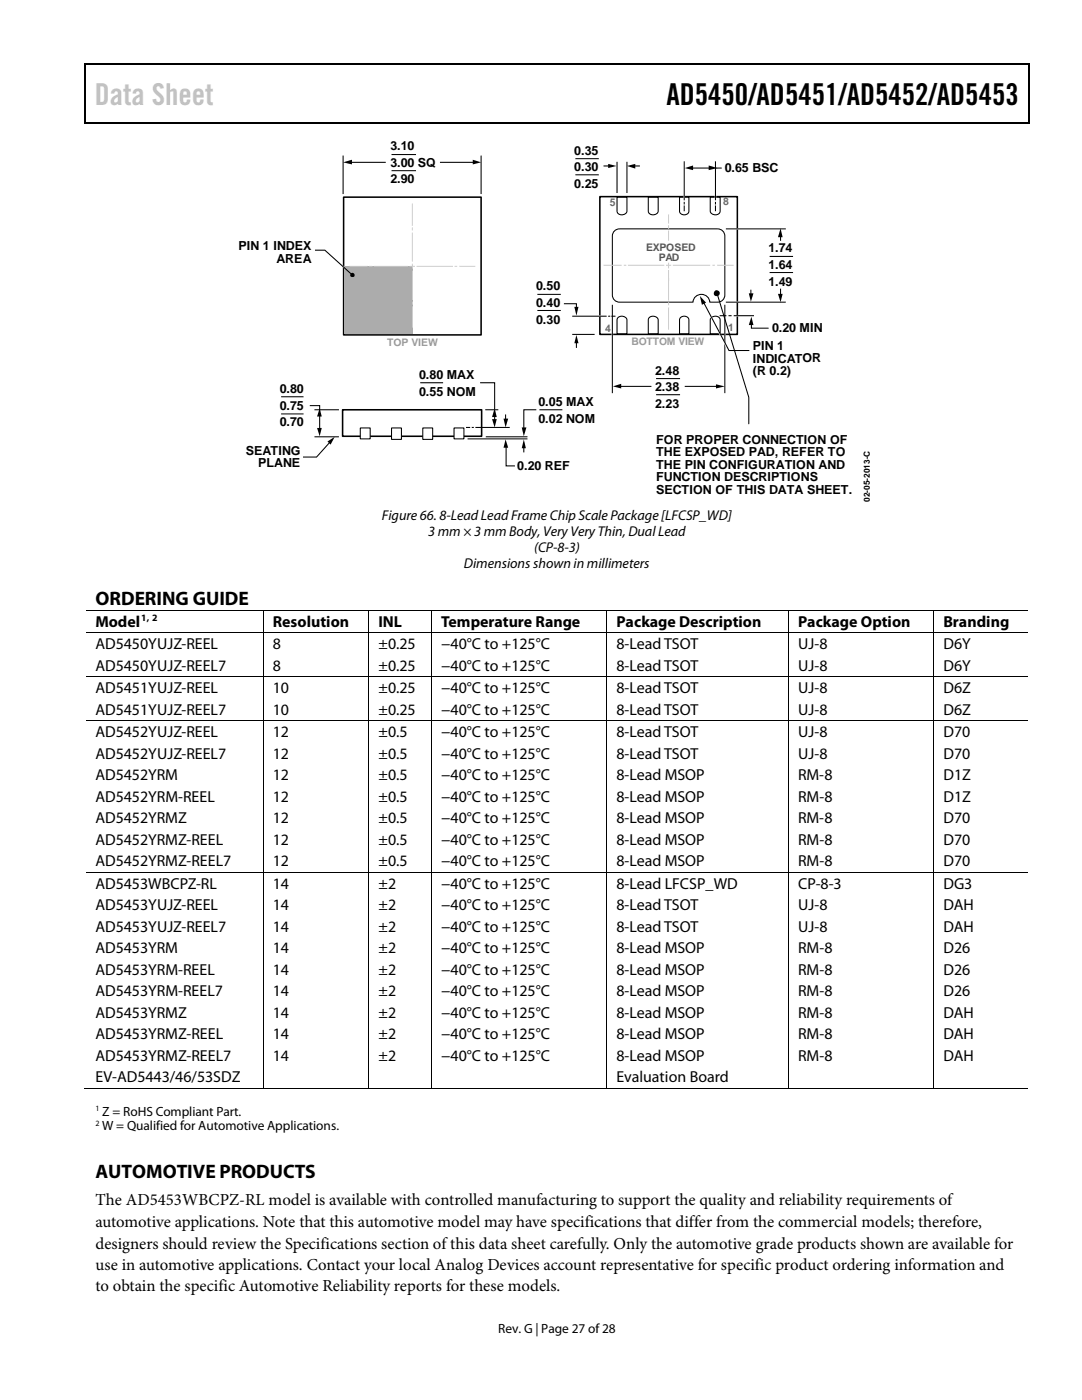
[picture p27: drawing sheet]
<svg xmlns="http://www.w3.org/2000/svg" width="216mm" height="279mm" viewBox="0 0 216 279" stroke-linecap="round" stroke-linejoin="round" font-family="sans-serif">
<defs><g id="words">
<text font-size="6" fill="#c1c1c1" x="18.9" y="20.9">Data Sheet</text>
<text font-size="6" x="133" y="20.9">AD5450/AD5451/AD5452/AD5453</text>
<g font-size="3.9">
<text x="19" y="120.7">ORDERING GUIDE</text>
<text x="19" y="235.1">AUTOMOTIVE PRODUCTS</text>
</g>
<g font-size="3.3">
<text x="19" y="244.9">automotive applications. Note that this automotive model may have specifications that differ from the commercial models; therefore,</text>
<text x="19" y="240.6">The AD5453WBCPZ-RL model is available with controlled manufacturing to support the quality and reliability requirements of</text>
<text x="19" y="249.2">designers should review the Specifications section of this data sheet carefully. Only the automotive grade products shown are available for</text>
<text x="19" y="253.4">use in automotive applications. Contact your local Analog Devices account representative for specific product ordering information and</text>
<text x="19" y="257.7">to obtain the specific Automotive Reliability reports for these models.</text>
</g>
<g font-size="3.2">
<text x="19" y="125.1">Model</text>
<text x="54.4" y="125.1">Resolution</text>
<text x="75.5" y="125.1">INL</text>
<text x="88" y="125.1">Temperature Range</text>
<text x="123" y="125.1">Package Description</text>
<text x="159.3" y="125.1">Package Option</text>
<text x="188.3" y="125.1">Branding</text>
<text x="19" y="129.5">AD5450YUJZ-REEL</text>
<text x="54.4" y="129.5">8</text>
<text x="75.5" y="129.5">±0.25</text>
<text x="88" y="129.5">−40°C to +125°C</text>
<text x="123" y="129.5">8-Lead TSOT</text>
<text x="159.3" y="129.5">UJ-8</text>
<text x="188.3" y="129.5">D6Y</text>
<text x="19" y="133.9">AD5450YUJZ-REEL7</text>
<text x="54.4" y="133.9">8</text>
<text x="75.5" y="133.9">±0.25</text>
<text x="88" y="133.9">−40°C to +125°C</text>
<text x="123" y="133.9">8-Lead TSOT</text>
<text x="159.3" y="133.9">UJ-8</text>
<text x="188.3" y="133.9">D6Y</text>
<text x="19" y="138.3">AD5451YUJZ-REEL</text>
<text x="19" y="142.6">AD5451YUJZ-REEL7</text>
<text x="54.4" y="142.6">10</text>
<text x="54.4" y="138.3">10</text>
<text x="75.5" y="142.6">±0.25</text>
<text x="75.5" y="138.3">±0.25</text>
<text x="88" y="138.3">−40°C to +125°C</text>
<text x="88" y="142.6">−40°C to +125°C</text>
<text x="123" y="138.3">8-Lead TSOT</text>
<text x="123" y="142.6">8-Lead TSOT</text>
<text x="159.3" y="138.3">UJ-8</text>
<text x="159.3" y="142.6">UJ-8</text>
<text x="188.3" y="138.3">D6Z</text>
<text x="188.3" y="142.6">D6Z</text>
<text x="19" y="147.1">AD5452YUJZ-REEL</text>
<text x="54.4" y="147.1">12</text>
<text x="75.5" y="147.1">±0.5</text>
<text x="88" y="147.1">−40°C to +125°C</text>
<text x="123" y="147.1">8-Lead TSOT</text>
<text x="159.3" y="147.1">UJ-8</text>
<text x="188.3" y="147.1">D70</text>
<text x="19" y="151.4">AD5452YUJZ-REEL7</text>
<text x="19" y="155.7">AD5452YRM</text>
<text x="54.4" y="151.4">12</text>
<text x="54.4" y="155.7">12</text>
<text x="75.5" y="151.4">±0.5</text>
<text x="75.5" y="155.7">±0.5</text>
<text x="88" y="151.4">−40°C to +125°C</text>
<text x="88" y="155.7">−40°C to +125°C</text>
<text x="123" y="155.7">8-Lead MSOP</text>
<text x="123" y="151.4">8-Lead TSOT</text>
<text x="159.3" y="155.7">RM-8</text>
<text x="159.3" y="151.4">UJ-8</text>
<text x="188.3" y="155.7">D1Z</text>
<text x="188.3" y="151.4">D70</text>
<text x="19" y="160">AD5452YRM-REEL</text>
<text x="54.4" y="160">12</text>
<text x="75.5" y="160">±0.5</text>
<text x="88" y="160">−40°C to +125°C</text>
<text x="123" y="160">8-Lead MSOP</text>
<text x="159.3" y="160">RM-8</text>
<text x="188.3" y="160">D1Z</text>
<text x="19" y="164.3">AD5452YRMZ</text>
<text x="54.4" y="164.3">12</text>
<text x="75.5" y="164.3">±0.5</text>
<text x="88" y="164.3">−40°C to +125°C</text>
<text x="123" y="164.3">8-Lead MSOP</text>
<text x="159.3" y="164.3">RM-8</text>
<text x="188.3" y="164.3">D70</text>
<text x="19" y="168.6">AD5452YRMZ-REEL</text>
<text x="19" y="172.8">AD5452YRMZ-REEL7</text>
<text x="54.4" y="168.6">12</text>
<text x="54.4" y="172.8">12</text>
<text x="75.5" y="168.6">±0.5</text>
<text x="75.5" y="172.8">±0.5</text>
<text x="88" y="168.6">−40°C to +125°C</text>
<text x="88" y="172.8">−40°C to +125°C</text>
<text x="123" y="168.6">8-Lead MSOP</text>
<text x="123" y="172.8">8-Lead MSOP</text>
<text x="159.3" y="168.6">RM-8</text>
<text x="159.3" y="172.8">RM-8</text>
<text x="188.3" y="168.6">D70</text>
<text x="188.3" y="172.8">D70</text>
<text x="19" y="177.3">AD5453WBCPZ-RL</text>
<text x="54.4" y="177.3">14</text>
<text x="75.5" y="177.3">±2</text>
<text x="88" y="177.3">−40°C to +125°C</text>
<text x="123" y="177.3">8-Lead LFCSP_WD</text>
<text x="159.3" y="177.3">CP-8-3</text>
<text x="188.3" y="177.3">DG3</text>
<text x="19" y="181.6">AD5453YUJZ-REEL</text>
<text x="19" y="185.9">AD5453YUJZ-REEL7</text>
<text x="54.4" y="185.9">14</text>
<text x="54.4" y="181.6">14</text>
<text x="75.5" y="185.9">±2</text>
<text x="75.5" y="181.6">±2</text>
<text x="88" y="181.6">−40°C to +125°C</text>
<text x="88" y="185.9">−40°C to +125°C</text>
<text x="123" y="181.6">8-Lead TSOT</text>
<text x="123" y="185.9">8-Lead TSOT</text>
<text x="159.3" y="181.6">UJ-8</text>
<text x="159.3" y="185.9">UJ-8</text>
<text x="188.3" y="181.6">DAH</text>
<text x="188.3" y="185.9">DAH</text>
<text x="19" y="190.2">AD5453YRM</text>
<text x="54.4" y="190.2">14</text>
<text x="75.5" y="190.2">±2</text>
<text x="88" y="190.2">−40°C to +125°C</text>
<text x="123" y="190.2">8-Lead MSOP</text>
<text x="159.3" y="190.2">RM-8</text>
<text x="188.3" y="190.2">D26</text>
<text x="19" y="194.5">AD5453YRM-REEL</text>
<text x="54.4" y="194.5">14</text>
<text x="75.5" y="194.5">±2</text>
<text x="88" y="194.5">−40°C to +125°C</text>
<text x="123" y="194.5">8-Lead MSOP</text>
<text x="159.3" y="194.5">RM-8</text>
<text x="188.3" y="194.5">D26</text>
<text x="19" y="198.8">AD5453YRM-REEL7</text>
<text x="19" y="203.1">AD5453YRMZ</text>
<text x="54.4" y="203.1">14</text>
<text x="54.4" y="198.8">14</text>
<text x="75.5" y="203.1">±2</text>
<text x="75.5" y="198.8">±2</text>
<text x="88" y="198.8">−40°C to +125°C</text>
<text x="88" y="203.1">−40°C to +125°C</text>
<text x="123" y="198.8">8-Lead MSOP</text>
<text x="123" y="203.1">8-Lead MSOP</text>
<text x="159.3" y="198.8">RM-8</text>
<text x="159.3" y="203.1">RM-8</text>
<text x="188.3" y="198.8">D26</text>
<text x="188.3" y="203.1">DAH</text>
<text x="19" y="207.4">AD5453YRMZ-REEL</text>
<text x="54.4" y="207.4">14</text>
<text x="75.5" y="207.4">±2</text>
<text x="88" y="207.4">−40°C to +125°C</text>
<text x="123" y="207.4">8-Lead MSOP</text>
<text x="159.3" y="207.4">RM-8</text>
<text x="188.3" y="207.4">DAH</text>
<text x="19" y="211.7">AD5453YRMZ-REEL7</text>
<text x="19" y="216">EV-AD5443/46/53SDZ</text>
<text x="54.4" y="211.7">14</text>
<text x="75.5" y="211.7">±2</text>
<text x="88" y="211.7">−40°C to +125°C</text>
<text x="123" y="216">Evaluation Board</text>
<text x="123" y="211.7">8-Lead MSOP</text>
<text x="159.3" y="211.7">RM-8</text>
<text x="188.3" y="211.7">DAH</text>
</g>
<g font-size="2.8">
<text x="76.2" y="103.8">Figure 66. 8-Lead Lead Frame Chip Scale Package [LFCSP_WD]</text>
<text x="85.4" y="107">3 mm × 3 mm Body, Very Very Thin, Dual Lead</text>
<text x="92.6" y="113.3">Dimensions shown in millimeters</text>
<text x="106.6" y="110.1">(CP-8-3)</text>
</g>
<g font-size="2.7">
<text x="20.4" y="222.6">Z = RoHS Compliant Part.</text>
<text x="20.4" y="225.6">W = Qualified for Automotive Applications.</text>
<text x="99.4" y="266">Rev. G | Page 27 of28</text>
</g>
<g font-size="2.5">
<text x="77.9" y="30">3.10</text>
<text x="77.9" y="33.3">3.00 SQ</text>
<text x="114.6" y="30.9">0.35</text>
<text x="114.6" y="34.2">0.30</text>
<text x="144.6" y="34.4">0.65 BSC</text>
<text x="77.9" y="36.6">2.90</text>
<text x="114.6" y="37.5">0.25</text>
<text x="47.6" y="50">PIN 1 INDEX</text>
<text x="55.2" y="52.5">AREA</text>
<text x="153.3" y="50.4">1.74</text>
<text x="153.3" y="53.7">1.64</text>
<text x="107" y="57.9">0.50</text>
<text x="153.3" y="57">1.49</text>
<text x="107" y="61.3">0.40</text>
<text x="107" y="64.6">0.30</text>
<text x="150.2" y="69.9">PIN 1</text>
<text x="154" y="66.2">0.20 MIN</text>
<text x="83.7" y="75.6">0.80 MAX</text>
<text x="130.7" y="74.7">2.48</text>
<text x="150.2" y="72.4">INDICATOR</text>
<text x="150.2" y="74.9">(R 0.2)</text>
<text x="55.8" y="78.4">0.80</text>
<text x="55.8" y="81.7">0.75</text>
<text x="83.7" y="78.9">0.55 NOM</text>
<text x="107.4" y="81">0.05 MAX</text>
<text x="130.7" y="78.1">2.38</text>
<text x="130.7" y="81.4">2.23</text>
<text x="55.8" y="85.1">0.70</text>
<text x="107.4" y="84.3">0.02 NOM</text>
<text x="130.9" y="88.6">FOR PROPER CONNECTION OF</text>
<text x="49" y="90.7">SEATING</text>
<text x="51.5" y="93.2">PLANE</text>
<text x="103.2" y="93.8">0.20 REF</text>
<text x="130.9" y="91.1">THE EXPOSED PAD, REFER TO</text>
<text x="130.9" y="93.6">THE PIN CONFIGURATION AND</text>
<text x="130.9" y="96">FUNCTION DESCRIPTIONS</text>
<text x="130.9" y="98.5">SECTION OF THIS DATA SHEET.</text>
</g>
<g font-size="2.1" fill="#6a6a6a">
<text x="121.7" y="41.2">5</text>
<text x="144.3" y="41">8</text>
<text x="120.8" y="66.2">4</text>
<text x="145.3" y="66">1</text>
</g>
<g font-size="2.1" fill="#545857">
<text x="128.9" y="50.2">EXPOSED</text>
<text x="131.5" y="52.1">PAD</text>
</g>
<g font-size="2.1" fill="#9a9a9a">
<text x="77.3" y="69">TOP VIEW</text>
<text x="126" y="68.9">BOTTOM VIEW</text>
</g>
<text font-size="1.9" x="28.2" y="124">1, 2</text>
<text font-size="1.7" x="173.6" y="100.2" transform="rotate(-90 173.6 100.2)">02-05-2013-C</text>
<g font-size="1.6">
<text x="19" y="221.7">1</text>
<text x="19" y="224.7">2</text>
</g>
</g></defs>
<path d="M16.9 12.7h.2v1h-.2zM16.9 12.7h.2v.3h-.2zM82.5 12.7h.3v.3h-.3zM205.1 12.7h.3v1h-.3zM205.1 12.7h.3v.3h-.3zM16.9 24.4h.2v.2h-.2zM82.3 24.4h.2v.2h-.2zM205.1 24.4h.3v.2h-.3z" fill="#000"/>
<path d="M17 13.7v10.7M17.1 12.8h65.4M82.8 12.8h122.3M205.2 13.7v10.7M17.1 24.5h188" fill="none" stroke="#000" stroke-width=".25"/>
<path d="M68.6 39.3h27.4v27.5h-27.4zM119.7 39.2h27.4v27.5h-27.4zM68.4 81.8h27.7v5.3h-27.7z" fill="none" stroke="#000" stroke-width=".31"/>
<path d="M123.1 39.3h2v2.8a1.03 1.03 0 0 1-1 .8 1.03 1.03 0 0 1-1-.8zM129.4 39.3h1.9v2.8a1.03 1.03 0 0 1-1 .8 1.03 1.03 0 0 1-.9-.8zM135.6 39.3h1.9v2.8a.97 .97 0 0 1-1 .8 .97 .97 0 0 1-.9-.8zM141.7 39.3h2v2.8a1.03 1.03 0 0 1-1 .8 1.03 1.03 0 0 1-1-.8zM122.5 46.3l.7-.6h.4h19.6a1.42 1.42 0 0 1 1.4 1.4v11.8a1.42 1.42 0 0 1-1.4 1.4h-1.6a1.67 1.67 0 0 0-1.6-1.6 1.67 1.67 0 0 0-1.7 1.6h-14.7a1.42 1.42 0 0 1-1.4-1.4v-11.8zM123.4 63.3a1.1 1.1 0 0 1 1.7 .5v2.8h-2v-2.8zM129.6 63.3a1.1 1.1 0 0 1 1.7 .5v2.8h-1.9v-2.8zM135.9 63.3a.99 .99 0 0 1 1.6 .5v2.8h-1.9v-2.8zM141.8 63.5a1.07 1.07 0 0 1 1.9 .3v2.8h-2z" fill="none" stroke="#000" stroke-width=".21"/>
<g fill="#fff" stroke="#000" stroke-width=".21">
<path d="M71.9 85.4h2v2.2h-2z"/>
<path d="M78.1 85.4h2v2.3h-2z"/>
<path d="M84.4 85.4h1.9v2.3h-1.9z"/>
<path d="M90.6 85.4h2v2.2h-2z"/>
</g>
<path d="M114.8 31.7h4.7M114.8 34.9h4.7M120.5 33.1h1.2M123.1 32.4v6M125.1 32.4v6M126.4 33.1h1.2" fill="none" stroke="#000" stroke-width=".21"/>
<path d="M121.4 32.7l1.6 .4-1.6 .4zM125.1 33.1l1.7-.4v.9z" fill="#000"/>
<path d="M68.3 53l.5 .5" fill="none" stroke="#fff" stroke-width=".31"/>
<path d="M68.7 53.2h13.7v13.4h-13.7z" fill="#acacac"/>
<g fill="none" stroke="#000" stroke-width=".21">
<path d="M68.5 31.2v7.4M69.9 32.4h7M78.1 30.8h4.9M78.1 34.1h4.9M87.9 32.4h6.7M96 31.2v7.4M136.5 32.3v7.6M138 33.5h3.7M142.7 33.5h1.3M142.8 32.3v7.6M62.9 49.9h1.9l5.5 5M107.2 58.7h4.7"/>
<path d="M136.5 40.4v.3M136.5 41.1v.9M142.8 40.4v.3M142.8 41.1v.9M143.1 58.5l6.3 20.8v5.3M144.8 45.7h12M149.8 57.9v1M153.6 51.2h4.6M153.6 54.4h4.6M155.8 47v1M155.8 57.7v1.3M56.1 79.2h4.5"/>
<path d="M83.8 76.4h4.6M95.8 76.4h2.9v5.3M107.2 62h4.7M112.5 60.6h2.5v1M114.2 66.7h4.5M114.3 63.1h6.6M115 68.2v1.1M121.5 63.1h.2M122.1 63.1h.6M122.2 60.8v17.7M123.6 77.1h6.3M130.9 75.6h4.8"/>
<path d="M130.9 78.8h4.8M136.7 77.1h6.5M140.4 60.3l5.1 9.7h4M143.6 63h1.3M144.6 60.8v17.7M144.8 60.3h12M145.4 63h.6M146.4 63h4.1M149.9 64.6v.9h3.5M56.1 82.6h4.5M61.8 80.9h2v1M62.7 81.8h4.9"/>
<path d="M62.7 87.2h4.9M63.8 82.8v2.9M65.9 88.2l-2.7 3h-2.7M93.1 85.3h.6M93.4 87.6h11.7M94.2 85.3h.2M95 85.3h6.6M96.9 81.8h2.4M97 87.2h8.1M98.7 82.9v1.1M100.9 82.8v1.1M101 89v4h1.8"/>
<path d="M104.5 89.1v1.1M107 81.8h-2.5v3.8M107.6 81.8h4.6"/>
</g>
<g fill="#000">
<path d="M68.5 32.4l1.7-.5v.9zM94.3 31.9l1.7 .5-1.7 .4zM136.6 33.5l1.7-.5v1zM141.4 33l1.8 .5-1.8 .5zM149.4 58.5h.9l-.5 1.7zM155.2 58.6h1l-.4 1.7zM155.8 45.6l.4 1.7h-1zM114.6 61.2h.8l-.4 1.8zM115 66.8l.4 1.7h-.8zM122.3 77.1l1.7-.5v.9zM139.6 59.1l1.3 1.3-.8 .4zM142.9 76.7l1.7 .4-1.7 .4z"/>
<path d="M149.9 63.2l.4 1.7h-.9zM63.3 85.4h.9l-.4 1.7zM63.8 81.5l.4 1.6h-.9zM65.3 88.1l1.5-.9-.8 1.5zM98.2 83.6h.9l-.4 1.7zM98.7 81.5l.4 1.7h-.9zM100.5 83.5h.9l-.5 1.8zM100.9 87.7l.5 1.7h-.9zM104.1 85.3h.9l-.5 1.8zM104.5 87.7l.4 1.8h-.8zM52.5 121.7h.1v.2h-.1zM52.5 126.2h.1v.2h-.1z"/>
<path d="M52.5 135h.1v.2h-.1zM73.5 121.7h.2v.2h-.2zM73.5 126.2h.2v.2h-.2zM73.5 135h.2v.2h-.2zM86 121.7h.2v.2h-.2zM86 126.2h.2v.2h-.2zM86 135h.2v.2h-.2zM121 121.7h.2v.2h-.2zM121 126.2h.2v.2h-.2zM121 135h.2v.2h-.2zM157.3 121.7h.1v.2h-.1zM157.3 126.2h.1v.2h-.1z"/>
<path d="M157.3 135h.1v.2h-.1zM186.3 121.7h.1v.2h-.1zM186.3 126.2h.1v.2h-.1zM186.3 135h.1v.2h-.1zM52.5 143.8h.1v.1h-.1zM73.5 143.8h.2v.1h-.2zM86 143.8h.2v.1h-.2zM121 143.8h.2v.1h-.2zM157.3 143.8h.1v.1h-.1zM186.3 143.8h.1v.1h-.1zM52.5 174h.1v.2h-.1zM73.5 174h.2v.2h-.2z"/>
<path d="M86 174h.2v.2h-.2zM121 174h.2v.2h-.2zM157.3 174h.1v.2h-.1zM186.3 174h.1v.2h-.1zM52.5 217.2h.1v.1h-.1zM73.5 217.2h.2v.1h-.2zM86 217.2h.2v.1h-.2zM121 217.2h.2v.1h-.2zM157.3 217.2h.1v.1h-.1zM186.3 217.2h.1v.1h-.1z"/>
<circle cx="70.3" cy="54.9" r=".45"/>
<circle cx="143" cy="58.5" r=".6"/>
</g>
<path d="M136.5 39v.6M142.8 39v.6M146.6 45.7h1M119.5 63.1h.4M122.2 66.3v.7M141.8 63.1l3.6 6.9h1.7M144.6 66.3v.7M146.6 60.3h1M146.7 63h.6" fill="none" stroke="#fff" stroke-width=".31"/>
<g fill="none" stroke="#cdcdcd" stroke-width=".2">
<path d="M69.8 53.1h3.4M73.8 53.1h.4M74.7 53.1h6.6M81.9 53.1h.8M82.3 45.5v.4M82.3 52.7v.9M82.3 54.1v5.7M82.3 40.7v4.3M82.3 46.5v5.6M83.2 53.1h7.1M90.8 53.1h.3M91.7 53.1h3.1"/>
<path d="M120.5 52.9h3.5M124.6 52.9h.3M125.4 52.9h7.1M133 52.9h.8M133.4 42.9v1.6M133.4 45.1v.5M133.4 46.1v1.9M133.4 52.5v1M133.4 54v5.9M134.3 52.9h7.3M142.2 52.9h.4M143.2 52.9h3.1"/>
<path d="M82.3 60.3v.4M82.3 61.2v4.1M133.4 60.4v.4M133.4 61.4v4.3"/>
</g>
<g fill="none" stroke="#000" stroke-width=".2">
<path d="M17.1 121.8h35.4M17.1 126.3h35.4M17.1 135.1h35.4M52.5 121.9v4.3M52.5 126.4v8.6M52.5 135.2v8.6M52.6 121.8h20.9M52.6 126.3h20.9M52.6 135.1h20.9M73.6 121.9v4.3M73.6 126.4v8.6M73.6 135.2v8.6"/>
<path d="M73.7 121.8h12.3M73.7 126.3h12.3M73.7 135.1h12.3M86.1 121.9v4.3M86.1 126.4v8.6M86.1 135.2v8.6M86.2 121.8h34.8M86.2 126.3h34.8M86.2 135.1h34.8M121.1 121.9v4.3M121.1 126.4v8.6M121.1 135.2v8.6"/>
<path d="M121.2 121.8h36.1M121.2 126.3h36.1M121.2 135.1h36.1M157.4 121.9v4.3M157.4 126.4v8.6M157.4 135.2v8.6M157.4 121.8h28.9M157.4 126.3h28.9M157.4 135.1h28.9M186.4 121.9v4.3M186.4 126.4v8.6M186.4 135.2v8.6"/>
<path d="M186.4 121.8h18.7M186.4 126.3h18.7M186.4 135.1h18.7M17.1 143.8h35.4M52.5 143.9v30.1M52.6 143.8h20.9M73.6 143.9v30.1M73.7 143.8h12.3M86.1 143.9v30.1M86.2 143.8h34.8M121.1 143.9v30.1M121.2 143.8h36.1"/>
<path d="M157.4 143.9v30.1M157.4 143.8h28.9M186.4 143.9v30.1M186.4 143.8h18.7M17.1 174.1h35.4M52.5 174.2v43M52.6 174.1h20.9M73.6 174.2v43M73.7 174.1h12.3M86.1 174.2v43M86.2 174.1h34.8M121.1 174.2v43"/>
<path d="M121.2 174.1h36.1M157.4 174.2v43M157.4 174.1h28.9M186.4 174.2v43M186.4 174.1h18.7M16.9 217.3h35.6M52.6 217.3h20.9M73.7 217.3h12.3M86.2 217.3h34.8M121.2 217.3h36.1M157.4 217.3h28.9M186.4 217.3h18.7"/>
</g>
<use href="#words"/>
</svg>
